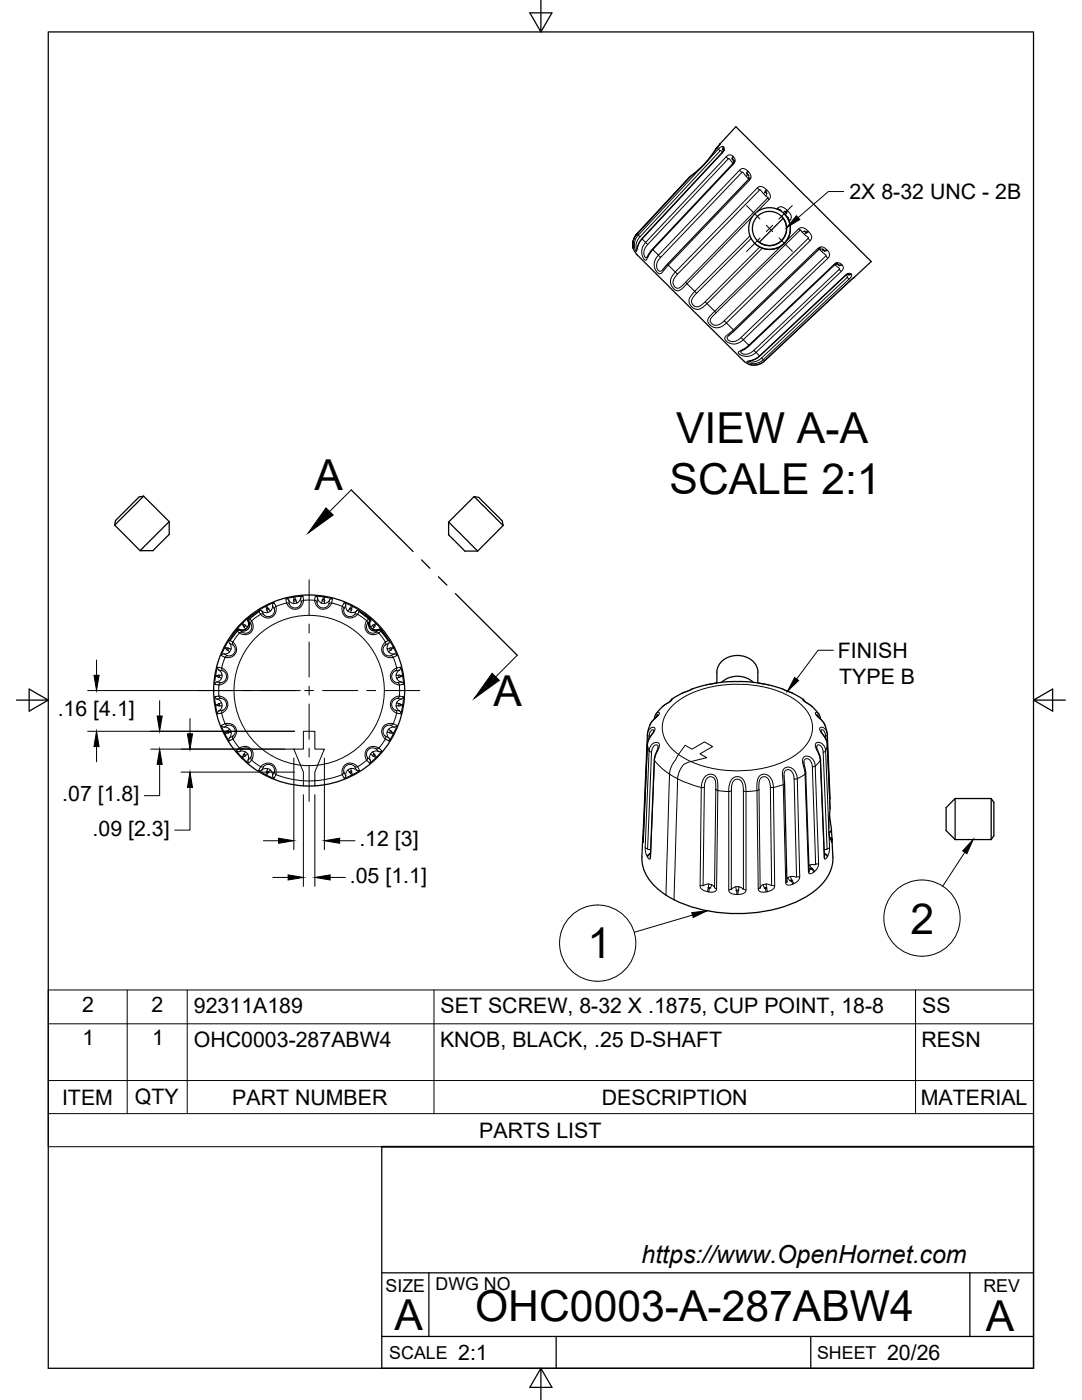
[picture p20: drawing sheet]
<svg xmlns="http://www.w3.org/2000/svg" width="216mm" height="279mm" viewBox="0 0 216 279" stroke-linecap="round" stroke-linejoin="round" font-family="sans-serif">
<defs><g id="words">
<g font-size="8.5">
<text x="134.9" y="88.4">VIEW A-A</text>
<text x="62.8" y="97.7">A</text>
<text x="133.6" y="98.7">SCALE 2:1</text>
<text x="98.4" y="140.8">A</text>
<text x="117.2" y="191.3">1</text>
<text x="181.7" y="186.3">2</text>
<text x="94.8" y="263.7">OHC0003-A-287ABW4</text>
<text x="78.7" y="265.3">A</text>
<text x="196.7" y="265.7">A</text>
</g>
<text font-size="5" x="128" y="252.1">https://www.OpenHornet.com</text>
<g font-size="4.3">
<text x="169.5" y="39.8">2X 8-32 UNC - 2B</text>
<text x="167.2" y="131.3">FINISH</text>
<text x="167.4" y="136.4">TYPE B</text>
<text x="11.5" y="143">.16 [4.1]</text>
<text x="12.4" y="159.9">.07 [1.8]</text>
<text x="18.5" y="166.8">.09 [2.3]</text>
<text x="71.7" y="168.9">.12 [3]</text>
<text x="69.8" y="176.2">.05 [1.1]</text>
<text x="16.4" y="201.9">2</text>
<text x="30.2" y="201.9">2</text>
<text x="38.7" y="202.1">92311A189</text>
<text x="87.9" y="202.2">SET SCREW, 8-32 X .1875, CUP POINT, 18-8</text>
<text x="184" y="202.2">SS</text>
<text x="16.5" y="208.6">1</text>
<text x="30.4" y="208.6">1</text>
<text x="38.7" y="208.9">OHC0003-287ABW4</text>
<text x="87.8" y="208.9">KNOB, BLACK, .25 D-SHAFT</text>
<text x="183.9" y="208.9">RESN</text>
<text x="12.4" y="220.5">ITEM</text>
<text x="26.9" y="220.4">QTY</text>
<text x="46.3" y="220.5">PART NUMBER</text>
<text x="120.1" y="220.5">DESCRIPTION</text>
<text x="183.7" y="220.5">MATERIAL</text>
<text x="95.6" y="227.1">PARTS LIST</text>
<text x="91.4" y="271.4">2:1</text>
<text x="177" y="271.4">20/26</text>
</g>
<g font-size="3.5">
<text x="76.9" y="257.8">SIZE</text>
<text x="86.9" y="257.4">DWG NO</text>
<text x="196.2" y="257.8">REV</text>
<text x="77.7" y="271.2">SCALE</text>
<text x="163" y="271.2">SHEET</text>
</g>
</g></defs>
<!-- layer: Visible -->
<g fill="none" stroke="#000" stroke-width=".25">
<path d="M141 32.3l-1.6 1.6-1.7 1.3-10.6 11.5M141 32.3l-1.2 1.2-2.1 1.8M142.9 29.7l-1.9 2.6M142.9 29.6h.1M143.6 28.8l-.7 .8zM143.7 28.7l-.1 .1M143.7 28.7l3.2-3.4 23.6 23.6 3.3 3.3-3.3 3.1M144.2 29.7l.2 .4M144.4 30h.1M144.5 29.9l-.2 .3-16.2 17.4a4.7 4.7 0 0 0-1 2.2M146 31.7l.5 .5M146.6 32.2l-16.4 17.5-1.1 1.7"/>
<path d="M149 34.6l.4 .4M149.7 35.4l-17.5 18.4M152.7 38.3l.3 .3M126.4 49.6a3 3 0 0 1 .7-2.9 2.95 2.95 0 0 0 0 4.1M127.1 50.8l21.3 21.2M156 43.2a3.4 3.4 0 0 1 0 4.8 3.4 3.4 0 0 1-4.9 0M156.3 43.6l-4.8 4.7M156.5 42.7a4.2 4.2 0 0 1 0 5.9 4.2 4.2 0 0 1-5.9 0M156.6 42.2l.4 .4M160.6 46.1v.1M160.6 46.2l.3 .3M163.7 49.4l-18.3 17.6"/>
<path d="M164.1 49.7l.4 .4M164.5 50.1h.1M167 52.6l.4 .3M167 52.5l-17.5 16.5-1.6 1.1M167.4 52.9h.1M167.4 52.9l.1 .1M169.1 54.7h.1M169.2 54.7l.3 .2M169.2 54.7h.1M169.3 54.6l-.5 .2-17.2 16.3a4.7 4.7 0 0 1-2.2 1M170.5 55.3l-18 16.7a2.97 2.97 0 0 1-4.1 0M28.7 99l-5.8 5.8"/>
<path d="M28.7 99l-1 .2-1.2 1.3-3.4 3.4-.2 .9M28.7 99l5.1 5.1M94.6 99.1l5.8 5.8M94.6 99.1l.9 .2 2 1.9 2.7 2.8 .2 .9M94.6 99.1l-5.1 5.1M22.9 104.8l5.1 5.1M33.8 104.1v2.6l-.3 .2-3 3h-2.5M33.8 104.1l-5.8 5.8M89.5 104.2v2.5l2.5 2.6 .8 .7h2.5M89.5 104.2l5.8 5.8M100.4 104.9l-5.1 5.1M47.2 125.8l.3-.2a1.45 1.45 0 0 0 2.1-1.1l-.1-1.1 1.2-.8 1-.6-1.9 1.5-.2 .5a1.32 1.32 0 0 1-.2 1.6 1.32 1.32 0 0 1-1.6 .2l-.4 .1-1.6 1.9z"/>
<path d="M71.6 122l1.4 .8 .9 .8a1.51 1.51 0 0 0 .7 2.1l1.5-.1 1.4 2.2-1.5-1.9-.5-.1a1.32 1.32 0 0 1-1.6-.2 1.32 1.32 0 0 1-.2-1.6l-.1-.5zM133.7 140a8.7 8.7 0 0 1 3.7-2.1 26.3 26.3 0 0 1 22.3 1.3l.9 .8M133.9 139.8l-.6 .4a6.6 6.6 0 0 0-2.5 2.5l-.2 .8M144 136.2a4.7 4.7 0 0 1 6.3 0M151.2 134.2v2.1M151.2 134.1a3.9 3.9 0 0 0-4.9-3.2 3.6 3.6 0 0 0-3.3 3.2v2.2M160.4 139.8l.5 .4a6.9 6.9 0 0 1 2.6 2.5l.2 .8M129.2 146.6l-1 20.7a12.7 12.7 0 0 0 .3 6.2 12.5 12.5 0 0 0 6 6.1 30 30 0 0 0 26.2-.6 9.9 9.9 0 0 0 5.5-6.9v-1M130.5 145.9l-1 1.6-.3 1.1-.9 19.5M131.3 149.1l-.7 2.5-.8 19.7M131.3 142.7a5.5 5.5 0 0 0-2.1 3.9M156.4 154.9l.6 21.2"/>
<path d="M160.4 152.2l.4 1.8 .6 20.1M162.9 142.7h.1a5.5 5.5 0 0 1 2.1 3.9M162.9 149.1l.8 2.5 .8 19.7M163.8 145.9l.9 1.4 .4 1.1 .5 12.9a14.8 14.8 0 0 0 .1 6.3l.2-.1-.3-.1M165.1 146.6l.5 12.8M190.6 159.4l-1.8 1.8v4.6l1.8 1.8M190.6 159.4v8.2M190.6 159.4h7.2M197.8 159.4v8.2M197.8 159.4l.5 .7v6.7l-.5 .8M165.5 162.7l.2 1.1a3.4 3.4 0 0 1 0 2.2l-.3 .1M165.9 165.6l.3 5.5"/>
<path d="M165.9 167.5v.6M190.6 167.6h7.2"/>
<circle cx="153.6" cy="45.6" r="3.4"/>
<circle cx="153.6" cy="45.6" r="4.2"/>
<circle cx="61.7" cy="137.8" r="19.1"/>
</g>
<!-- layer: Visible Narrow -->
<g fill="none" stroke="#000" stroke-width=".2">
<path d="M140.1 33.2l-12.7 13.7-.3-.2 10.6-11.5M141 32.3l2.3-2.5a.71 .71 0 0 1 1.1-.4 .83 .83 0 0 1-.3 1.1l-16 17.2 .7 .7 16.1-17.1a1.03 1.03 0 0 1 1.4 0 1.03 1.03 0 0 1 0 1.4l-16 17.1 1.1 1.1 16.2-16.9a1.23 1.23 0 0 1 1.9 .4 1.06 1.06 0 0 1 .1 1.6l-16.3 16.9 1.4 1.4 16.4-16.8a1.5 1.5 0 0 1 2.1 .7 1.15 1.15 0 0 1 .2 1.6M143.1 29.5h.1M143.3 29.8l.4 .3h.2l.2 .3M143.7 30.1l-16 17.2-.3-.4a2.47 2.47 0 0 0-.4 3.3 5 5 0 0 1 1.1-2.6M143.7 28.7l-.1 .1M143.7 28.7l-.8 1M144.1 30.5h.1M144.4 29.3l-.2 .5 .1 .2M144.4 29.3l-.1 .5 .1 .2M144.9 31.3l.4 .4 .2-.1 .8 1M145.3 31.7l-16.1 17.1-.3-.4a2.3 2.3 0 0 0-.1 3.5l1.5-2.1-.1-.1"/>
<path d="M146.2 32.7h.1M146.2 31.2l-.1 .4 .1 .2M146.3 31.3a.55 .55 0 0 0 .1 .8l-.2 .4M146.5 32.1l.1 .2M147.6 34l.4 .4h.3l.6 .8M148 34.4l-16.2 17-.4-.4a2.17 2.17 0 0 0 .3 3.7l.4-.3 1.2-1.5-.1-.2M148.9 35.2l.4 .4M149.1 34.7l-.2 .5M149.2 34.1l-.1 .6M149.3 35.6l.1 .1M149.3 34.2l-.1 .6M149.3 34.9l.1 .5-.1 .2"/>
<path d="M149.4 35.8l.2 .2M151.1 37.5l.5 .4 .1-.1 .7 .9M151.6 37.9l-16.4 16.8-.4-.3a1.96 1.96 0 0 0-1 2 1.96 1.96 0 0 0 1.6 1.6l.6-.3 1.1-1.1 1.5 1.5 11-11M152.4 38.7l.9 .7-.1 .1M152.7 38.3l-.3 .3M152.9 37.8l-.2 .5M153 38.5l-.2 .6M153.1 38l-.3 .4M127.1 46.7h.1M127.1 46.7a3.2 3.2 0 0 0-.7 2.9M127.7 47.3a2.05 2.05 0 0 0-.6 2.4M129.2 48.8a1.89 1.89 0 0 0-.4 2.6h.3"/>
<path d="M131.8 51.4a1.81 1.81 0 0 0-.3 2.6l.4 .1 .3-.3M135.2 54.7a1.84 1.84 0 0 0-.8 2.2 .87 .87 0 0 0 .7 .6 .87 .87 0 0 0 .8-.3l.9-.9M149.9 47.6l-10.9 10.9a1.92 1.92 0 0 0-1 1.9l.2 .4a1.18 1.18 0 0 0 1.9 0l.6-.6M151 42.3l2.4-2.5-.2-.3-16.4 16.8 .3 .3 13.1-13.4M151.6 49.3l-10.9 10.9 .4 .4 11-11.1M155 41.7a1.11 1.11 0 0 1 1.8 .1 2.18 2.18 0 0 1 1.1 1.8l-.3 .4M155.2 41.6l.3 .3M155.6 41.9l.1-.1 .3 .4M156 49l-13.4 13.1-1.5-1.5-.4 .4a1.74 1.74 0 0 1-2.7 .2 1.74 1.74 0 0 1 .3-2.7l.3-.4 .4 .4M156.7 42.2l-.4 .2M156.9 48.1l2.4-2.4a1.55 1.55 0 0 1 2.2 .7 1.07 1.07 0 0 1 .2 1.6l-16.8 16.5 1.4 1.3 16.9-16.2a1.33 1.33 0 0 1 2 .5 .94 .94 0 0 1 0 1.4l-16.9 16.3 1.1 1.1 17-16.1a1 1 0 0 1 1.5-.1 1 1 0 0 1 0 1.5l-17 16.1 .7 .7 17.1-16a.73 .73 0 0 1 1.2-.1l-.1 .3-.4 .5-17.1 16.1 .2 .2 18-16.7M156.9 42.5l-.2 .4"/>
<path d="M157 43.2l.3 .3-.1 .1M157 42l-.3 .3M157.2 42.1l-.3 .4M157.2 43.6l.4 .4-.1 .2M159.3 45.7l.3 .3 .2-.1 .3 .5M159.6 46l-16.7 16.4-.3-.3-.7 .7a1.26 1.26 0 0 0-.7 1.3 1.26 1.26 0 0 0 1 1.1 2.15 2.15 0 0 0 2.7-.8l-.4-.4a1.82 1.82 0 0 1-2.3 .7 .84 .84 0 0 1-.2-1.4l.9-.9M160.1 46.4l.4 .4M160.5 46.8l.8 .6-.1 .2 .5 .4M160.6 46.2l-.5 .2M161.2 46.1l-.5 .2M161.2 47.6l-16.7 16.4M161.4 46.2l-.9 .6"/>
<path d="M163.2 49.6l.2 .1M163.5 49.7l.1 .1M163.6 49.8l.4 .4M164 50.2l.1 .1a.9 .9 0 0 1 .7 .7l.4 .5M164.2 49.8l-.4-.1-.2 .1M164.4 50l-.4 .2M164.8 51.1l-16.9 16.3M164.9 49.8l-.5 .1M165.1 49.9l-.6 .2M166.4 52.8l.1 .1M166.6 52.8l.9 .8-.1 .2 .5 .4M166.9 52.5l.2 .1"/>
<path d="M167.3 52.8l-.6 .1M167.4 53.8l-16.9 16.1M167.9 52.7l-.4 .2-.2-.1M168 52.9l-.4 .1-.2-.1M168.7 55h.1M168.8 54.9l.3 .3v.2l.3 .3M169.1 55.4l-17.1 16M169.7 56h.1M169.8 54.7l-.5 .1-.2-.1M169.9 54.7l-.5 .1-.2-.1M170.5 55.3l-.1 .1M146.5 66l-.2-.2-.9 .9a1.06 1.06 0 0 0-.7 1.1 2.25 2.25 0 0 0 3.6 0l-.4-.4a2.65 2.65 0 0 1-2.2 .7 .6 .6 0 0 1-.6-.4 .6 .6 0 0 1 .3-.7"/>
<path d="M149.5 69l-.1-.1-1.7 1.1a.36 .36 0 0 0-.4 .4 .36 .36 0 0 0 .4 .4 2.43 2.43 0 0 0 3.1-.5l-.3-.4a1.87 1.87 0 0 1-2.7 .4l.1-.2M151.6 71.1a6.1 6.1 0 0 1-2.5 1.1 2.62 2.62 0 0 0 3.2-.4l-.3-.3a2.68 2.68 0 0 1-2.3 .7l-.2-.1M152.5 72a3.1 3.1 0 0 1-2.9 .8M57.1 119.5l.5 .3M57.6 119.8a1.09 1.09 0 0 0 1 .6l.1-.4M57.6 119.8l.1 .8M58.6 119.2l-1.6 .3 .2 .9M58.6 119.2l.1 .8M58.8 119.1l1.6-.1 .2 .8M58.8 119.1l.4 1.2a1.16 1.16 0 0 0 .8-.9l.1 .8a1.24 1.24 0 0 1-1 1.1 1.24 1.24 0 0 1-1.4-.7M58.9 119.1l-.3 .1M58.9 119.6l-.2 .1"/>
<path d="M59 119.9l-.3 .1M60.5 119l-.5 .4M60.6 119.8a1.74 1.74 0 0 1-1.5 1.8 1.74 1.74 0 0 1-1.9-1.2M60.6 119.8l-.5 .4M60.6 119.8h2.2M62.8 119.8l.1-.8h.3l1.3 .1-.2 .8M62.8 119.8a1.74 1.74 0 0 0 1.4 1.8 1.74 1.74 0 0 0 2-1.2M62.8 119.8l.5 .4M62.9 119l.5 .4M64.3 119.9l.4 .1M64.5 119.6l.2 .1M64.5 119.1l.3 .1"/>
<path d="M64.7 119.2l1.6 .3-.1 .9M64.7 119.2v1.2a1.07 1.07 0 0 0 1-.6M65.7 119.8l-.1 .8a1.24 1.24 0 0 1-1.3 .7 1.24 1.24 0 0 1-1.1-1.1l.2-.8 .2 .6 .5 .4 .2-.5M66.3 119.5l-.6 .3M42.9 139l.4 .5M43 135l.8 .2M43.1 134.7l-.1 .3M43.3 136.1l.8 .1M43.3 136.1l-.4 .5M43.4 133.2l.3 .5M43.6 134.8l-.1 .2M43.6 133.7l.5 .5 .2 .5h-1.3"/>
<path d="M43.6 133.7l.9 .2a1.23 1.23 0 0 1 .7 1.3 1.23 1.23 0 0 1-1.1 1M43.7 138.9l.4 .5M43.8 135.2l.4 .1a1.12 1.12 0 0 1-.9 .8M43.8 134.8v.4M44.1 136.2l-.2 .1a4.6 4.6 0 0 0-.2 2.6M44.2 133.3a1.75 1.75 0 0 1 1.2 1.9 1.75 1.75 0 0 1-1.7 1.5l-.8-.1 .1-1.6M44.2 133.3l-.8-.1-.4 1.5M44.2 133.3l.3 .6M44.3 134.7l-.1 .7M44.7 130.5l-.5 .3M44.8 129.3l-.6 1.5 .7 .4M44.8 129.3l.6 .5"/>
<path d="M44.9 129.1l.3-.5a.96 .96 0 0 1 .6-.8l.7 .3a1.74 1.74 0 0 1 .5 2.2 1.74 1.74 0 0 1-2.1 .9M44.9 131.2l-.7 2.1M44.9 129.1l-.1 .2M45.4 129.4l-.1 .2M45.4 130.9l-.5 .3M45.6 129.4l-.2 .4M45.8 127.7v.7M45.8 128.4a1.17 1.17 0 0 1 .3 1.1l-1.2-.4M45.8 128.4l.7 .3a1.24 1.24 0 0 1 .3 1.5 1.24 1.24 0 0 1-1.4 .7l-.7-.4 .6-.1 .5-.3-.4-.3M46.1 129.5l-.3 .6M47.8 126.3l-.8 1.1a1.14 1.14 0 0 0-.5 1.3M47.8 125.6l.8 .1"/>
<path d="M47.8 125.6h.1M48 125.8l.4 .4M48.4 126.2l-.6 .1M48.4 124.4l-.2 .1M48.8 124.7l-.2 .2M49 125.6l-.8-1.1-1 1.3 .2-.2h.4M49.4 125.1l-.4-.2-.3 .2M49.5 123.9l.1 .8M49.5 123.9h.1M49.5 123.9l.1-.6-1.2 1.1 .6 .5M49.7 124.1l.4 .4a1.24 1.24 0 0 1-.2 1.5 1.24 1.24 0 0 1-1.5 .2M49.8 123.5l.4 .4a1.75 1.75 0 0 1-.1 2.3 1.75 1.75 0 0 1-2.3 .1l-.4-.4"/>
<path d="M50.2 123.9l-.1 .6M51.6 121.9h.7M51.7 122l.3 .6M52 122.6l-1.8 1.3M52 122.6h.6M52.2 121.9l.4 .8M53.2 120.9l1.5-.6 .4 .7M53.2 120.9l-.2 .1M53.3 121.8l-.3-.8-1.4 .8 .1 .2M53.3 121.8l.1 .4a1.24 1.24 0 0 1-1.2-.3M53.4 121.4l-.2 .1M53.6 121.6l-.3 .2"/>
<path d="M54 122l-.6 .2M54.4 120.8l-.1 .7-.3 .5-.8-1.1M54.4 120.8l.3 .8a1.23 1.23 0 0 1-.6 1.3 1.23 1.23 0 0 1-1.5-.2M54.7 120.3l-.3 .5M55.1 121a1.74 1.74 0 0 1-.9 2.2 1.74 1.74 0 0 1-2.2-.6M55.1 121l-.4 .6M57.2 120.3l-2.1 .7M57.2 120.3l.6 .3M59.2 120.4h-.6M64.1 120.4h.6M66.2 120.3l-.6 .3M66.2 120.3l2.1 .7"/>
<path d="M68.3 121a1.75 1.75 0 0 0 .8 2.2 1.75 1.75 0 0 0 2.3-.6M68.3 121l.3 .6M68.7 120.3l.3 .5M69 120.8l.1 .7 .3 .5 .3-.4M69 120.8l-.4 .8a1.24 1.24 0 0 0 .6 1.3 1.24 1.24 0 0 0 1.5-.2M69.4 122l.6 .2M69.7 121.6l.4 .2M69.9 121.4l.2 .1M70.1 120.9l-1.4-.6-.4 .7M70.1 120.9l-.4 .7M70.2 120.9l.2 .1M71.1 121.9l-.4 .8"/>
<path d="M71.4 122.6h-.7M71.4 122.6l1.8 1.3M71.7 122l-.3 .6M71.7 121.9l-1.3-.9-.4 1.2a1.05 1.05 0 0 0 1.1-.3M71.7 121.9v.1M71.8 121.9h-.7M73.2 123.9l.1 .6M73.6 123.5l-.4 .4a1.75 1.75 0 0 0 .1 2.3 1.75 1.75 0 0 0 2.3 .1M73.7 124.1l-.4 .4a1.24 1.24 0 0 0 .2 1.5 1.24 1.24 0 0 0 1.5 .2M73.9 123.9h.1M73.9 123.9l-.1 .8M73.9 123.9v-.4l-.2-.2 1.3 1.1-1.1 .7"/>
<path d="M74.4 124.9l.2 .2M74.4 125.6l.7-1.1 1.1 1.3M74.6 124.7l.2 .2M75 124.4l.1 .1M75 126.2l.6 .1M75.4 125.8l-.4 .4M75.6 125.6h.1M75.6 125.6l-.8 .1M75.6 125.6l.6 .1M75.6 126.3l1.3 1.8M76 125.9l-.4 .4M76.2 125.8h.1"/>
<path d="M76.9 128.1a1.74 1.74 0 0 0-.6 2.2 1.74 1.74 0 0 0 2.2 .9M76.9 128.1v.6M77.2 129.5l.3 .6M77.5 127.8l-.6 .3M77.5 127.8h.2l.8 1.3M77.6 128.4l-.3 .5-.1 .6 .5-.1M77.6 128.4l-.8 .3a1.24 1.24 0 0 0-.2 1.5 1.24 1.24 0 0 0 1.3 .7l.8-.4M77.6 127.7v.7M77.7 129.4l.2 .4M77.9 130.9l.6 .3M78 129.4l.1 .2M78.5 129.1l-.8 .3"/>
<path d="M78.5 129.1l.1 .2M78.5 131.2l.7 2.1M78.6 129.3l.6 1.5-.7 .4M78.6 129.3l-1.1 .8 .5 .3 .7 .1M78.7 130.5l.5 .3M79 134.7l.1 .7M79.1 133.3l.9-.1 .3 1.5M79.1 133.3a1.75 1.75 0 0 0-1.2 1.9 1.75 1.75 0 0 0 1.8 1.5l.8-.1-.1-1.6M79.1 133.3l-.2 .6M79.3 139.4l.8 .1-.6 .3-.4 .5 .5 .2M79.3 139.4a1.24 1.24 0 0 0-1.1 1 1.24 1.24 0 0 0 .7 1.4l.8 .1M79.3 136.2l.2 .1a4.6 4.6 0 0 1 .2 2.6"/>
<path d="M79.5 134.8l.1 .4M79.7 138.9l-.4 .5M79.7 138.9l.8 .2-.1 1.6-.5-.1-.1-.2-.2 .1M79.7 138.9a1.74 1.74 0 0 0-1.8 1.5 1.74 1.74 0 0 0 1.2 1.9M79.7 133.7l-.5 .5-.2 .5 .5 .1M79.7 133.7l-.8 .2a1.23 1.23 0 0 0-.7 1.3 1.23 1.23 0 0 0 1.1 1l.8-.1M79.8 134.8l.1 .2M80 133.2l-.3 .5M80.1 136.1l.4 .5M80.3 134.7l-.8 .1M80.3 134.7l.1 .3M80.4 135l-1.2 .3a1.05 1.05 0 0 0 .9 .8"/>
<path d="M80.5 139l-.4 .5M134 139.6l.1-.1a.56 .56 0 0 1-.5 .6l-1.4 .9M138.1 137.5l-2 .8M142.9 136.3l-1.9 .4M146.2 136h1.8M151.4 136.3l1.9 .4M156.2 137.5l1.9 .8M160.2 139.6v-.1a1.08 1.08 0 0 0 .9 .8l1 .7M43 140.6l.1 .3M43 140.9l.4 1.6 .8-.2M43.5 140.6l.1 .2M43.6 141.9l.9-.1a1.24 1.24 0 0 0 .7-1.4 1.24 1.24 0 0 0-1.1-1l-.8 .1a1.14 1.14 0 0 1 .9 .8l-1.2 .4-.1-1.7 .8-.1a1.74 1.74 0 0 1 1.7 1.5 1.74 1.74 0 0 1-1.2 1.9"/>
<path d="M43.7 141.9l-.3 .5M43.8 140.5v.3M43.8 140.8l-.8 .1M43.8 140.8l.5 .1-.2 .6-.5 .4M44.2 144.8l.5 .3M44.2 140.3l.1 .6M44.2 142.3l.7 2.1M44.5 141.7l-.3 .6M44.8 146.3l1-.7a1.02 1.02 0 0 0-1.1-.5l.7-.4a1.25 1.25 0 0 1 1.4 .7 1.25 1.25 0 0 1-.3 1.5M44.8 146.3l.1 .2M44.9 144.4a1.75 1.75 0 0 1 2.1 .9 1.75 1.75 0 0 1-.5 2.2l-.8 .4-.8-1.4M44.9 144.4l-.7 .4 .6 1.5"/>
<path d="M44.9 144.4l.5 .3M45.3 146l.1 .3M45.4 145.9l.2 .3M45.6 146.2l-.7 .3M45.6 146.2l.5-.1v.6l-.3 .6 .7-.4M45.8 147.2v.7M45.8 145.5l.3 .6M46.5 146.9l-.1 .2a4.6 4.6 0 0 0 1.4 2.2M47.2 149.8l.6 .2M47.8 149.3l.6 .1M47.8 150a1.06 1.06 0 0 1 1.2 .1l-.8 1M47.8 150l.6-.6a1.24 1.24 0 0 1 1.5 .2 1.24 1.24 0 0 1 .2 1.5"/>
<path d="M48.2 151.1l.2 .1M48.6 150.7l.2 .2M48.7 150.5l.3 .2M49 150.1l.4 .4M49 150.7l-.6 .6 .9 .7 .3 .3 .6-.6a1.74 1.74 0 0 0-.2-2.3 1.74 1.74 0 0 0-2.2-.1l-.6 .6 1 1.2M49 150.7l.4-.2 .2 .6-.1 .6 .6-.6M49.5 151.7l.1 .6M50.1 151.1l.1 .6M50.2 151.7l1.8 1.3M52 153l-.4 .8 1.4 .8 .4-1.2a1.16 1.16 0 0 0-1.2 .3M52 153a1.73 1.73 0 0 1 2.2-.6 1.73 1.73 0 0 1 .9 2.2M52.2 153.7l.4-.7a1.23 1.23 0 0 1 1.5-.3 1.23 1.23 0 0 1 .6 1.4"/>
<path d="M52.3 153.7h-.7M52.6 152.9l-.6 .1M53 154.6l.2 .1M53.2 154.1l.2 .1M53.3 153.9l.3 .2M53.4 153.4l.6 .3M53.6 154.1l-.4 .6M53.6 154.1l.3-.4a1.18 1.18 0 0 1 .5 1.1M54.4 154.8l.3 .5M54.7 154.1l-.3 .7M54.7 154l.4 .6M55.1 154.6l-.4 .7-1.5-.6"/>
<path d="M55.1 154.6a18 18 0 0 0 5.4 1.2M60 152.7l-1.4-3.2h1.9v-3.6h2.3v3.6h1.9l-1.3 3.2M60 152.7a6 6 0 0 1 .5 3.1M60 152.7a15 15 0 0 1-11-22.9 15 15 0 0 1 25.4 0 15 15 0 0 1-11 22.9M60.5 155.8v1M63.4 152.7a6 6 0 0 0-.6 3.1v1M63.4 152.7h-3.4M68.3 154.6l.4 .7 1.4-.6M68.3 154.6a18 18 0 0 1-7.8 1.2M68.6 154l-.3 .6M69 154.8l-.3 .5M70 153.4l-.6 .3"/>
<path d="M70.1 153.9l-.4 .2M70.1 154.1l-.2 .1M70.1 154.7l-.7-1a1.22 1.22 0 0 0-.4 1.1M70.4 154.6l-.2 .1M70.7 152.9l.7 .1M71.1 153.7a1.16 1.16 0 0 0-1.1-.3l.1 .5M71.1 153.7l-.4-.7a1.24 1.24 0 0 0-1.4-.3 1.24 1.24 0 0 0-.7 1.4l.4 .7M71.1 153.7h.7M71.4 153l.3 .8-.3 .2-1 .6-.3-.7M71.4 153a1.74 1.74 0 0 0-2.3-.6 1.74 1.74 0 0 0-.8 2.2M73.2 151.7l-1.8 1.3M73.3 151.1l-.1 .6"/>
<path d="M73.9 151.7l-.2 .6M74.4 150.1l-.5 .4M74.6 150.5h.2v.2l.3 .4M74.6 150.5l-.2 .2M74.8 150.7l-.2 .2M75 149.4l.6 .6M75.1 151.1l-.1 .1M75.6 150a1.06 1.06 0 0 0-1.2 .1l.2 .4M75.6 149.3l-.6 .1M75.6 149.3l.6 .6-1.1 1.2M75.6 149.3a1.74 1.74 0 0 0-2.3 .1 1.74 1.74 0 0 0-.1 2.3l.5 .6 1.3-1-1-.8a1.25 1.25 0 0 0-.1 1.2l-.6-.6a1.24 1.24 0 0 1 .2-1.5 1.24 1.24 0 0 1 1.5-.2M76.2 149.8l-.6 .2"/>
<path d="M76.9 146.9v.6M76.9 147.5l-1.3 1.8M77.5 145.5l-.3 .6M77.6 147.2v.7M77.9 144.7a1.24 1.24 0 0 0-1.3 .7 1.24 1.24 0 0 0 .2 1.5l.8 .4-.3-.6-.1-.6 1.3 .4M77.9 145.9l.7 .4M77.9 145.9l-.2 .3M77.9 144.7l.8 .4M78.1 146l-.1 .3M78.5 144.4l.7 .4-.6 1.5M78.5 146.5l-.9 1.4-.7-.4M78.5 144.4a1.75 1.75 0 0 0-2.2 .9 1.75 1.75 0 0 0 .6 2.2"/>
<path d="M78.5 144.4l-.6 .3M78.6 146.3l-.1 .2M78.7 145.1a1.06 1.06 0 0 0-1.1 .5l.3 .3M78.9 141.7l.2 .6M79.1 140.3l-.1 .6M79.2 142.3l-.7 2.1M79.2 144.8l-.5 .3M79.6 140.5l-.1 .3M79.7 141.9l.3 .5M79.9 140.6l-.1 .2M80.3 140.9l-.3 1.6-.9-.2M80.3 140.9h-1.3l.2 .6 .5 .4"/>
<path d="M80.4 140.6l-.1 .3M129.2 148.6l.3 1.3M129.2 148.6l-.9 19.5-.1-.4M129.2 148.6h.1M129.2 146.6l.3 .3M129.2 146.4a1.12 1.12 0 0 1 1.4-1.2 1.51 1.51 0 0 1-.6 1.5l-.6 1.1-.2 .8M129.5 149.9l-.8 19.2a2.42 2.42 0 0 0 1 2.4l.1-.5 .8-19.2M129.5 149.9a1.46 1.46 0 0 1 1.9-1.6 1.81 1.81 0 0 1-.3 1.9l-.5 1.6M129.5 149.9l.5 .2M130.4 145.9a.32 .32 0 0 0-.3-.3 .32 .32 0 0 0-.3 .4l-.2 .6-.1 .8M130.6 151.6v.1M130.6 151.8l1.5 1.6 1.5 1.1"/>
<path d="M130.9 142.5l.3-.3h.3a1.14 1.14 0 0 1-.8 1.2l-.5 .5-.5 .8M131.3 149.1a.47 .47 0 0 0-.4-.5 .47 .47 0 0 0-.5 .4l-.4 1.1-.8 19.3 .1 .1 .5 .1M131.3 142.7a.43 .43 0 0 0-.4 .5M133.6 154.5l1.6 .9M133.6 154.5a5.7 5.7 0 0 1 1.3-3.2l1.8-2.6 1.4 .8 2.5-1.4 1.6 .9-2.5 1.5 1.3 .7-3.2 .8a3.2 3.2 0 0 0-2.6 3.1v.3M133.6 154.5l-.7 24.1M133.9 141.1a17.4 17.4 0 0 1 11.5-4.5 21.4 21.4 0 0 1 13.5 3.3 6.4 6.4 0 0 1 3.1 6.5 8.6 8.6 0 0 1-4.8 5.2 23.1 23.1 0 0 1-21.4-.8 6.6 6.6 0 0 1-3.5-6.8l.9-1.9zM135.2 155.4l-.7 24.2M135.2 155.4l1.9 .9 2.8 .9M139.9 157.2l-.2 19.5a1.38 1.38 0 0 0 1.5 1.2M139.9 157.2a2.28 2.28 0 0 1 2.1-2.7 1.98 1.98 0 0 1 1.2 2.3v1M140.6 157.1l-.7 .1"/>
<path d="M142.8 157.5a2.65 2.65 0 0 0-.4-2.3 1.14 1.14 0 0 0-1.2 0 1.14 1.14 0 0 0-.6 1.1l-.3 20.5a1.52 1.52 0 0 1 2.3 .4v-.1M142.8 157.5l-.2 19.6M142.8 157.5l.4 .3M143.2 157.8l2.2 .2M143.2 157.8l-.2 19.6a1.06 1.06 0 0 1-1.6 .6M145.4 158v19.6a1.11 1.11 0 0 0 1.3 .9h.3M145.4 158v-.7a2.13 2.13 0 0 1 1.7-2.3 2.18 2.18 0 0 1 1.7 2.5l.1 .5M146 157.8l-.6 .2M146.5 155.7a1.08 1.08 0 0 1 1.2-.1 1.08 1.08 0 0 1 .5 1l.1 1.2v19.7a1.55 1.55 0 0 0-2.4 0v-19.7a2.7 2.7 0 0 1 .6-2.1zM148.3 157.8l.6 .2M148.9 158v19.6a1.29 1.29 0 0 1-1.6 .9M151 157.8l.3 19.6a.93 .93 0 0 0 1.3 .6h.3"/>
<path d="M151 157.8l-2.1 .2M151.5 157.5l-.4 .3M153.7 157.1l.3 19.7a1.46 1.46 0 0 0-2.3 .4v-.1M153.7 157.1a1.91 1.91 0 0 0-1-2.1 1.09 1.09 0 0 0-1.3 1.3l.3 20.8M153.7 157.1l.6 .1M154.3 157.2l.3 19.5a1.49 1.49 0 0 1-1.5 1.2M154.3 157.2a2.28 2.28 0 0 0-2.1-2.7 1.98 1.98 0 0 0-1.2 2.3v1M156.3 156.6l.5 19.5a.68 .68 0 0 0 .4 .6 .68 .68 0 0 0 .7-.1l.2-.1M156.3 156.6l-2 .6M156.4 154.9a.92 .92 0 0 1 .6-1.3 .92 .92 0 0 1 1.2 .7l.3 1.1 .4 19.6M156.6 156.3l-.3 .3M159.1 155.4l.5 19.5a1.66 1.66 0 0 1-1.3 1.5"/>
<path d="M159.1 155.4a2.01 2.01 0 0 0-2.3-2.2 1.64 1.64 0 0 0-.6 1.9l.1 1.5M159.1 155.4h-.6M160.4 152.2a.69 .69 0 0 1 .5-.8 .69 .69 0 0 1 .9 .5l.3 1.1 .7 19.5M160.6 154.5l.7 19.4a.46 .46 0 0 0 .3 .5 .46 .46 0 0 0 .6-.2l.1-.1M160.7 154.5l-1.6 .9M160.8 154.3l-.1 .2M162.7 152.9l.6 19.4a2.01 2.01 0 0 1-.8 1.6M162.7 152.9a1.73 1.73 0 0 0-2.3-1.8 1.91 1.91 0 0 0 0 2l.2 1.4M162.7 152.9l-.6 .1M162.9 142.7a.45 .45 0 0 1 .5 .5M162.9 149.1a.47 .47 0 0 1 .4-.5 .47 .47 0 0 1 .6 .4l.4 1.1M163.4 142.5l-.4-.3-.3 .1a1.94 1.94 0 0 0 1.1 1.3l.8 1.1"/>
<path d="M163.7 151.8l.8 19.6a.48 .48 0 0 0 .5-.3 .48 .48 0 0 0-.1-.6l-.2-.1M163.7 151.8l-.6-1.9a1.26 1.26 0 0 1-.2-1.7 1.53 1.53 0 0 1 1.8 1.7l.7 15.4M163.7 151.8l-1 1.1M163.7 151.6v.1M163.8 145.9a.29 .29 0 0 1 .3-.3 .29 .29 0 0 1 .3 .3l.3 .7 .1 .8M164.3 150.1l.7 19.3v.1l-.6 .1M165.1 146.4a1.12 1.12 0 0 0-1.5-1.2 1.51 1.51 0 0 0 .7 1.5l.6 1.1 .2 .8 .5 12.8M165.1 148.6l-.3 1.3-.5 .2M165.1 146.6l-.3 .3M128.2 167.3v.2M128.2 167.5v.2M128.4 165.8v.1"/>
<path d="M128.4 167.7h.1M128.4 167.4l-.2 .3M128.4 167.3l-.2 .2M128.7 169.1l.5 .3M129.6 170.4l-.2 .1-.3 .4M129.6 170.4l.1 .1M129.8 170.6h-.3l-.3 .4M129.8 170.9v.1M129.8 170.3l-.2 .1M140.3 176.7h-.6M141.2 177.9l.2 .1M141.4 176.4v.7"/>
<path d="M141.6 177.3h-.2l-.2 .7M141.6 177.3l-.2 .7M141.7 177.2l-.4-.1 .1 .2M141.7 177.2l-.1 .1M142 176.5l-.3 .7M142.6 177.1l.4 .3M146 177.4l-.6 .2M146.8 177l.2 .7M146.9 177.7l.1 .8M146.9 177.7h.4M147 178.5h.3M147 177.8h.3"/>
<path d="M147.3 177.7v.8M147.5 177l-.2 .7M148.3 177.4l.6 .2M151.7 177.1l-.4 .3M152.3 176.5l.3 .7M152.5 177.2l.2 .1M152.5 177.2l.5-.1-.1 .2M152.7 177.3l.2 .7M152.7 177.3h.2l.2 .7M152.9 176.4v.7M153.1 177.9l-.2 .1M154 176.7h.6"/>
<path d="M157 175.9l-.2 .2M157.2 175.1l.4 .6M157.2 175.1l-.2 .3M157.6 175.7l.2 .1M157.8 174.9l.2 .7M157.9 175.6h.2l-.1 .1M157.9 175.6l-.3 .1M158 175.7l.3 .7M158 175.7l-.2 .1 .3 .7 .2-.1M158.9 175v.1a1.76 1.76 0 0 0-1.7 0M159.6 174.9l-.6 .1M161.4 173.3l.3 .1"/>
<path d="M161.5 173.7l-.2 .2M161.6 172.6l.3 .7M161.7 173.4l.2 .1M161.9 173.2l.2 .2M161.9 173.2l-.2 .2M161.9 173.5l.2-.1 .2 .1 .2 .5M161.9 173.5l.5 .6 .1-.2M162.8 172.5l-1.1 .1-.3 .1M163.4 172.3l-.6 .1M164.5 170.6a.49 .49 0 0 1 .6 .4M164.5 170.3l.2 .1M164.5 170.9v.1"/>
<path d="M164.7 170.4l-.1 .1M165.4 166.3l.1 3.3-.4 1.3M165.6 169.1l-.5 .3M165.6 167.1l.4 .2 .1 .2M165.6 166.1l-.2 .1M165.6 166v.1M165.6 167.3l.5 .4M165.9 167.7h.1M165.9 165.8l-.3 .3M166 167.3v.8l-.1-.5"/>
</g>
<!-- layer: Titleblock -->
<path d="M76.2 228.9v44.2h130v-44.2M76.2 254h130M85.6 254v12.7M193.5 254v12.7M76.2 266.7h130M111 266.7v6.4M161.8 266.7v6.4" fill="none" stroke="#000" stroke-width=".25"/>
<path d="M76.2 228.9h130" fill="none" stroke="#000" stroke-width=".36"/>
<!-- layer: Border -->
<path d="M9.6 6.4h196.6v266.7h-196.6zM107.9 0v6.4l-2.2-3.8h4.4l-2.2 3.8M3.3 139.7h6.3l-3.8-2.2v4.4l3.8-2.2M206.2 139.7l3.8 2.2v-4.4l-3.8 2.2h6.4M107.9 273.1l2.2 3.8h-4.4l2.2-3.8v6.3" fill="none" stroke="#000" stroke-width=".25"/>
<!-- layer: Parts Lists -->
<path d="M9.6 197.6h196.6v31.3h-196.6zM25.4 197.6v24.7M37.4 197.6v24.7M86.6 197.6v24.7M182.7 197.6v24.7M9.6 215.6h196.6M9.6 204.3h196.6M9.6 222.3h196.6" fill="none" stroke="#000" stroke-width=".2"/>
<!-- layer: Section Lines -->
<path d="M70.1 97.8l12.3 12.3M84.1 111.7l1.7 1.7M87.5 115.1l1.7 1.7M90.9 118.5l12.3 12.3" fill="none" stroke="#000" stroke-width=".25"/>
<path d="M70.1 97.8l-4.3 4.3M103.2 130.8l-4.3 4.3" fill="none" stroke="#000" stroke-width=".2"/>
<path d="M65 101.4l1.5 1.4-5 3.6zM98.2 134.4l1.4 1.4-5 3.6z" fill="#000" stroke="#000" stroke-width=".2"/>
<!-- layer: Leaders -->
<path d="M158.6 135.2l.8 .6-2.3 2.1z" fill="#000" stroke="#000" stroke-width=".2"/>
<path d="M166.3 129.8h-3.1l-4.2 5.7" fill="none" stroke="#000" stroke-width=".2"/>
<!-- layer: Balloons -->
<g fill="none" stroke="#000" stroke-width=".2">
<circle cx="119.3" cy="188.2" r="7.6"/>
<circle cx="184" cy="183.2" r="7.6"/>
</g>
<!-- layer: 0 -->
<path d="M194.2 167.5l-1.3 2.9-.8-.6zM138 182.1l3.1-.3-2.8 1.3z" fill="#000" stroke="#000" stroke-width=".2"/>
<path d="M192.5 170.1l-4.4 6.8M138.2 182.6l-11.6 3.5" fill="none" stroke="#000" stroke-width=".2"/>
<!-- layer: Smart Centers -->
<g fill="none" stroke="#000" stroke-width=".2">
<path d="M149 41l2.6 2.7M151.7 47.5l-2.7 2.7M152.9 45l1.3 1.2M154.2 45l-1.3 1.2M155.4 47.5l2.7 2.7M158.1 41l-2.7 2.7M61.7 115.7v7M39.6 137.8h7M48.4 137.8h1.8M52 137.8h7M60.8 137.8h1.8M61.7 124.5v1.8"/>
<path d="M61.7 128.1v7M61.7 136.9v1.8M64.4 137.8h7M73.2 137.8h1.8M76.8 137.8h7M61.7 140.5v7M61.7 149.3v1.8M61.7 152.9v7"/>
</g>
<!-- layer: Hole Notes -->
<path d="M158.9 43.1l.7 .7-2.6 1.6z" fill="#000" stroke="#000" stroke-width=".2"/>
<path d="M168.3 38.2h-3l-6 5.2" fill="none" stroke="#000" stroke-width=".2"/>
<!-- layer: FD_Dimensions -->
<g fill="none" stroke="#000" stroke-width=".2">
<path d="M17.5 137.8h42.4M19.3 131.7v3.1M31.9 139.8v3.1M17.5 145.9h41.3M19.3 149v3M30.1 149.5h28.7M31.9 152.5v6.3h-3.1M36.1 154.1h22.7M37.9 157.1v8.6h-3M37.9 143.4v3.1M58.6 151.3v18.3M60.5 158.6v18.3"/>
<path d="M62.8 158.6v18.3M64.7 151.3v18.3M52.5 167.8h3.1M54.4 175.1h3.1M65.9 175.1h3M67.8 167.8h3"/>
</g>
<path d="M18.8 134.8h1l-.5 3zM19.3 145.9l.5 3.1h-1zM31.3 142.9h1.1l-.5 3zM31.9 149.5l.5 3h-1.1zM37.4 146.5h1l-.5 3zM37.9 154.1l.5 3h-1zM55.6 167.3l3 .5-3 .5zM57.5 174.6l3 .5-3 .5zM62.8 175.1l3.1-.5v1zM64.7 167.8l3.1-.5v1z" fill="#000" stroke="#000" stroke-width=".2"/>
<use href="#words"/>
</svg>
